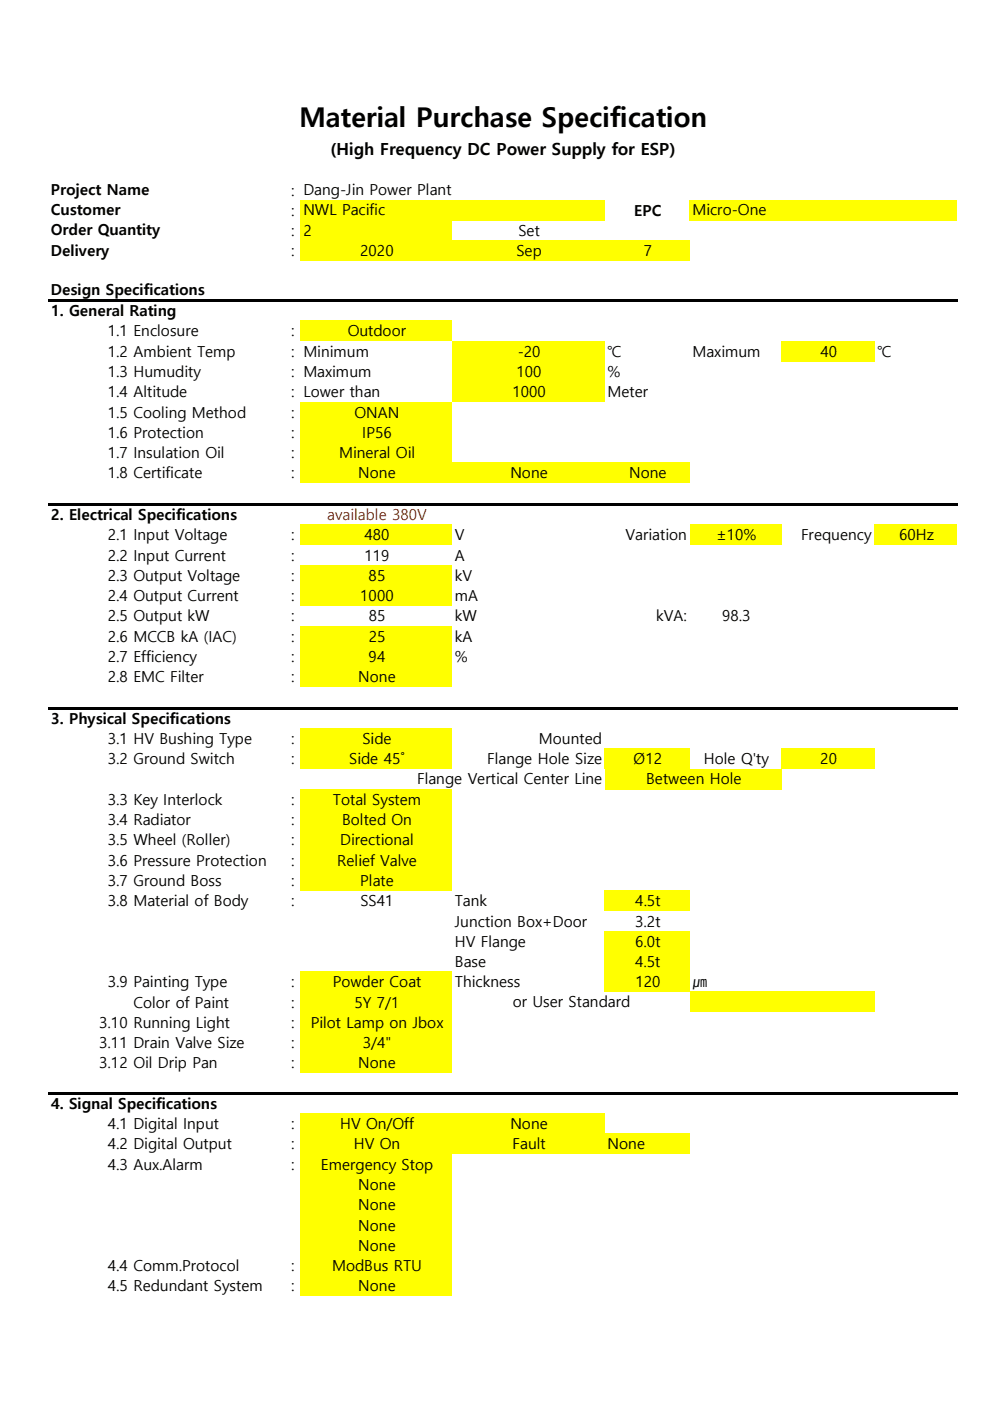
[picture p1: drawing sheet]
<svg xmlns="http://www.w3.org/2000/svg" width="210mm" height="297mm" viewBox="0 0 210 297" stroke-linecap="round" stroke-linejoin="round" font-family="sans-serif">
<defs><g id="words">
<text font-size="5.8" x="63.5" y="26.9">Material Purchase Specification</text>
<text font-size="3.5" x="70.1" y="32.8">(High Frequency DC Power Supply for ESP)</text>
<g font-size="3.2">
<text x="10.8" y="41.3">Project Name</text>
<text x="61.7" y="41.5">: Dang-Jin Power Plant</text>
<text x="10.8" y="45.6">Customer</text>
<text x="61.7" y="45.8">:</text>
<text x="64.3" y="45.6">NWL Pacific</text>
<text x="134.5" y="45.8">EPC</text>
<text x="146.9" y="45.6">Micro-One</text>
<text x="10.8" y="49.9">Order Quantity</text>
<text x="61.7" y="50.1">: 2</text>
<text x="109.9" y="50.1">Set</text>
<text x="10.8" y="54.2">Delivery</text>
<text x="61.7" y="54.4">:</text>
<text x="76.4" y="54.4">2020</text>
<text x="109.5" y="54.4">Sep</text>
<text x="136.5" y="54.4">7</text>
<text x="10.8" y="62.6">Design Specifications</text>
<text x="10.8" y="67">1. General Rating</text>
<text x="22.8" y="71.3">1.1 Enclosure</text>
<text x="61.7" y="71.3">:</text>
<text x="73.8" y="71.3">Outdoor</text>
<text x="22.8" y="75.6">1.2 Ambient Temp</text>
<text x="61.7" y="75.6">: Minimum</text>
<text x="109.8" y="75.6">-20</text>
<text x="128.9" y="75.6">℃</text>
<text x="146.9" y="75.6">Maximum</text>
<text x="174" y="75.6">40</text>
<text x="186.1" y="75.6">℃</text>
<text x="22.8" y="79.9">1.3 Humudity</text>
<text x="61.7" y="79.9">: Maximum</text>
<text x="109.6" y="79.9">100</text>
<text x="128.9" y="79.9">%</text>
<text x="22.8" y="88.5">1.5 Cooling Method</text>
<text x="22.8" y="84.2">1.4 Altitude</text>
<text x="61.7" y="84.2">: Lower than</text>
<text x="61.7" y="88.5">:</text>
<text x="75.2" y="88.5">ONAN</text>
<text x="108.7" y="84.2">1000</text>
<text x="128.9" y="84.2">Meter</text>
<text x="22.8" y="92.8">1.6 Protection</text>
<text x="61.7" y="92.8">:</text>
<text x="76.8" y="92.8">IP56</text>
<text x="22.8" y="97.1">1.7 Insulation Oil</text>
<text x="22.8" y="101.4">1.8 Certificate</text>
<text x="61.7" y="97.1">:</text>
<text x="61.7" y="101.4">:</text>
<text x="71.9" y="97.1">Mineral Oil</text>
<text x="76" y="101.4">None</text>
<text x="108.3" y="101.4">None</text>
<text x="133.4" y="101.4">None</text>
<text x="10.8" y="110.3">2. Electrical Specifications</text>
<text x="22.8" y="114.6">2.1 Input Voltage</text>
<text x="22.8" y="118.9">2.2 Input Current</text>
<text x="61.7" y="114.6">:</text>
<text x="61.7" y="118.9">:</text>
<text x="77.3" y="114.6">480</text>
<text x="77.3" y="118.9">119</text>
<text x="96.5" y="114.6">V</text>
<text x="96.5" y="118.9">A</text>
<text x="132.7" y="114.6">Variation</text>
<text x="151.9" y="114.6">±10%</text>
<text x="169.9" y="114.6">Frequency</text>
<text x="190.7" y="114.6">60Hz</text>
<text x="22.8" y="123.1">2.3 Output Voltage</text>
<text x="61.7" y="123.1">:</text>
<text x="78.2" y="123.1">85</text>
<text x="96.5" y="123.1">kV</text>
<text x="22.8" y="127.4">2.4 Output Current</text>
<text x="22.8" y="131.7">2.5 Output kW</text>
<text x="61.7" y="131.7">:</text>
<text x="61.7" y="127.4">:</text>
<text x="76.4" y="127.4">1000</text>
<text x="78.2" y="131.7">85</text>
<text x="96.5" y="131.7">kW</text>
<text x="96.5" y="127.4">mA</text>
<text x="139.2" y="131.7">kVA:</text>
<text x="153.2" y="131.7">98.3</text>
<text x="22.8" y="136">2.6 MCCB kA (IAC)</text>
<text x="61.7" y="136">:</text>
<text x="78.2" y="136">25</text>
<text x="96.5" y="136">kA</text>
<text x="22.8" y="140.3">2.7 Efficiency</text>
<text x="61.7" y="140.3">:</text>
<text x="78.2" y="140.3">94</text>
<text x="96.5" y="140.3">%</text>
<text x="22.8" y="144.6">2.8 EMC Filter</text>
<text x="61.7" y="144.6">:</text>
<text x="76" y="144.6">None</text>
<text x="10.8" y="153.5">3. Physical Specifications</text>
<text x="22.8" y="157.8">3.1 HV Bushing Type</text>
<text x="61.7" y="157.8">:</text>
<text x="76.9" y="157.8">Side</text>
<text x="114.3" y="157.8">Mounted</text>
<text x="22.8" y="162.1">3.2 Ground Switch</text>
<text x="61.7" y="162.1">:</text>
<text x="74.1" y="162.1">Side 45˚</text>
<text x="88.5" y="166.2">Flange Vertical Center Line</text>
<text x="103.3" y="162.1">Flange Hole Size</text>
<text x="134.4" y="162.1">Ø12</text>
<text x="137" y="166.2">Between Hole</text>
<text x="149.3" y="162.1">Hole Q'ty</text>
<text x="174" y="162.1">20</text>
<text x="22.8" y="170.7">3.3 Key Interlock</text>
<text x="61.7" y="170.7">:</text>
<text x="70.6" y="170.7">Total System</text>
<text x="22.8" y="175">3.4 Radiator</text>
<text x="22.8" y="179.3">3.5 Wheel (Roller)</text>
<text x="61.7" y="175">:</text>
<text x="61.7" y="179.3">:</text>
<text x="72.2" y="179.3">Directional</text>
<text x="72.5" y="175">Bolted On</text>
<text x="22.8" y="183.6">3.6 Pressure Protection</text>
<text x="61.7" y="183.6">:</text>
<text x="71.5" y="183.6">Relief Valve</text>
<text x="22.8" y="187.9">3.7 Ground Boss</text>
<text x="61.7" y="187.9">:</text>
<text x="76.4" y="187.9">Plate</text>
<text x="22.8" y="192.2">3.8 Material of Body</text>
<text x="61.7" y="192.2">:</text>
<text x="76.4" y="192.2">SS41</text>
<text x="96.5" y="196.4">Junction Box+Door</text>
<text x="96.5" y="192.2">Tank</text>
<text x="134.7" y="196.4">3.2t</text>
<text x="134.8" y="192.2">4.5t</text>
<text x="96.5" y="200.7">HV Flange</text>
<text x="134.7" y="200.7">6.0t</text>
<text x="22.8" y="209.3">3.9 Painting Type</text>
<text x="61.7" y="209.3">:</text>
<text x="70.6" y="209.3">Powder Coat</text>
<text x="96.5" y="205">Base</text>
<text x="96.5" y="209.3">Thickness</text>
<text x="134.7" y="205">4.5t</text>
<text x="134.8" y="209.3">120</text>
<text x="146.9" y="209.3">㎛</text>
<text x="28.3" y="213.6">Color of Paint</text>
<text x="61.7" y="213.6">:</text>
<text x="75.2" y="213.6">5Y 7/1</text>
<text x="108.8" y="213.5">or User Standard</text>
<text x="21.1" y="217.9">3.10 Running Light</text>
<text x="61.7" y="217.9">:</text>
<text x="65.9" y="217.9">Pilot Lamp on Jbox</text>
<text x="21.1" y="222.2">3.11 Drain Valve Size</text>
<text x="21.1" y="226.5">3.12 Oil Drip Pan</text>
<text x="61.7" y="222.2">:</text>
<text x="61.7" y="226.5">:</text>
<text x="76" y="226.5">None</text>
<text x="76.9" y="222.2">3/4&quot;</text>
<text x="10.8" y="235.1">4. Signal Specifications</text>
<text x="22.8" y="239.4">4.1 Digital Input</text>
<text x="61.7" y="239.4">:</text>
<text x="72.1" y="239.4">HV On/Off</text>
<text x="108.2" y="239.4">None</text>
<text x="22.8" y="243.7">4.2 Digital Output</text>
<text x="61.7" y="243.7">:</text>
<text x="75" y="243.7">HV On</text>
<text x="108.7" y="243.7">Fault</text>
<text x="128.9" y="243.7">None</text>
<text x="22.8" y="248">4.3 Aux.Alarm</text>
<text x="61.7" y="248">:</text>
<text x="68.1" y="248">Emergency Stop</text>
<text x="76" y="252.3">None</text>
<text x="76" y="256.6">None</text>
<text x="76" y="260.9">None</text>
<text x="22.8" y="269.5">4.4 Comm.Protocol</text>
<text x="61.7" y="269.5">:</text>
<text x="70.5" y="269.5">ModBus RTU</text>
<text x="76" y="265.2">None</text>
<text x="22.8" y="273.8">4.5 Redundant System</text>
<text x="61.7" y="273.8">:</text>
<text x="76" y="273.8">None</text>
</g>
<text font-size="3.2" fill="#f00" x="69.4" y="110.3">available 380V</text>
</g></defs>
<g fill="#ff0">
<path d="M63.7 42.4h64.6v4.3h-64.6z"/>
<path d="M146.3 42.4h56.7v4.3h-56.7z"/>
<path d="M63.7 46.7h32.2v4.3h-32.2z"/>
<path d="M63.7 51h82.6v4.3h-82.6z"/>
<path d="M63.7 68h32.2v4.3h-32.2z"/>
<path d="M95.9 72.3h32.4v4.3h-32.4z"/>
<path d="M165.7 72.3h19.8v4.3h-19.8z"/>
<path d="M95.9 76.6h32.4v4.3h-32.4z"/>
<path d="M95.9 80.9h32.4v4.3h-32.4z"/>
<path d="M63.7 85.2h32.2v12.9h-32.2z"/>
<path d="M63.7 98h82.6v4.4h-82.6z"/>
<path d="M63.7 111.2h32.2v4.3h-32.2z"/>
<path d="M146.3 111.2h19.5v4.3h-19.5z"/>
<path d="M185.5 111.2h17.5v4.3h-17.5z"/>
<path d="M63.7 119.8h32.2v8.6h-32.2z"/>
<path d="M63.7 132.7h32.2v12.9h-32.2z"/>
<path d="M63.7 154.4h32.2v8.6h-32.2z"/>
<path d="M128.2 158.7h18.1v4.3h-18.1z"/>
<path d="M165.7 158.7h19.8v4.3h-19.8z"/>
<path d="M128.2 163h37.6v4.3h-37.6z"/>
<path d="M63.7 167.3h32.2v21.5h-32.2z"/>
<path d="M128.2 188.8h18.1v4.3h-18.1z"/>
<path d="M128.2 197.4h18.1v4.3h-18.1z"/>
<path d="M128.2 201.7h18.1v4.3h-18.1z"/>
<path d="M63.7 206h32.2v4.3h-32.2z"/>
<path d="M128.2 206h18.1v4.3h-18.1z"/>
<path d="M63.7 210.3h32.2v4.3h-32.2z"/>
<path d="M146.3 210.3h39.2v4.3h-39.2z"/>
<path d="M63.7 214.6h32.2v12.9h-32.2z"/>
<path d="M63.7 236.1h64.6v4.3h-64.6z"/>
<path d="M63.7 240.3h82.6v4.4h-82.6z"/>
<path d="M63.7 244.6h32.2v30.1h-32.2z"/>
</g>
<path d="M10.2 63.4h192.8v.6h-192.8zM10.2 106.6h192.8v.6h-192.8zM10.2 149.8h192.8v.6h-192.8zM10.2 231.4h192.8v.7h-192.8z" fill="#000"/>
<use href="#words"/>
</svg>
